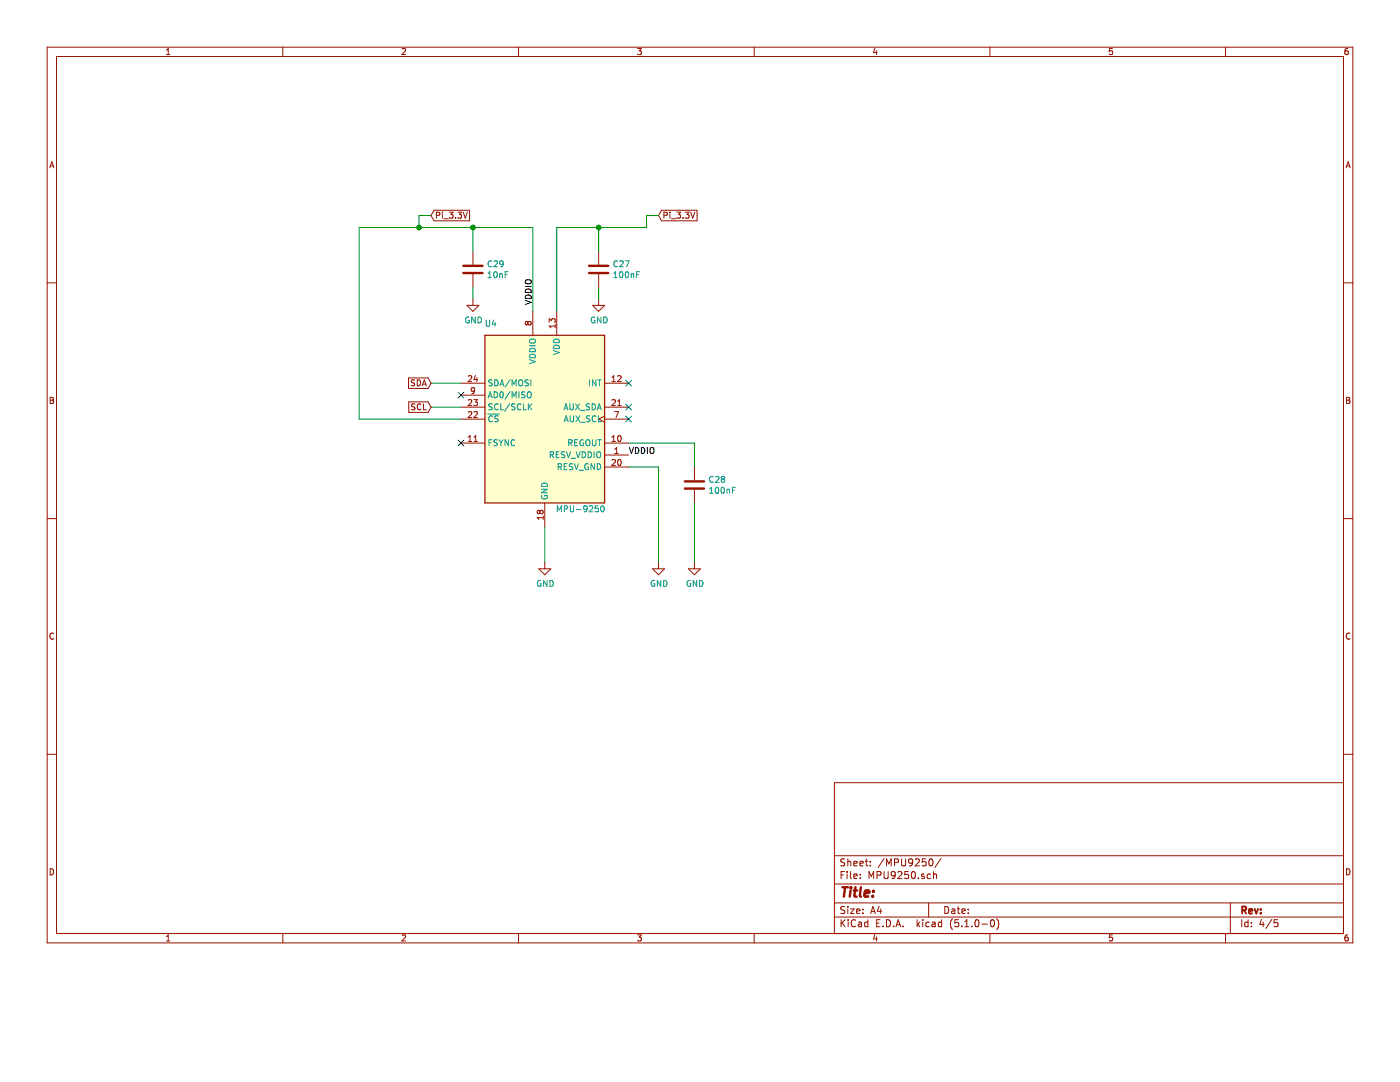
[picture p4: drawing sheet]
<svg xmlns="http://www.w3.org/2000/svg" width="279mm" height="216mm" viewBox="0 0 279 216" stroke-linecap="round" stroke-linejoin="round" font-family="sans-serif">
<g fill="none" stroke="#009300" stroke-width=".2">
<path d="M86 43h-2.4v2.4M94.4 45.4v4.8M94.4 57.3v2.4M119.5 45.4v4.8M119.5 57.3v2.4M131.4 43h-2.4v2.4h-17.9v16.7M86 76.5h6M106.3 62.1v-16.7h-34.6v38.2h20.3M86 81.2h6M125.4 93.2h6v19.1M125.4 88.4h13.2v4.8M108.7 105.1v7.2"/>
<path d="M138.6 100.4v11.9"/>
</g>
<g fill="none" stroke="#981200" stroke-width=".2">
<path d="M9.4 9.4h260.6v178.7h-260.6zM11.3 11.3h256.8v175h-256.8zM33.2 10.9h.7M33.2 10l.4-.3v1.2M56.4 9.4v1.9M80.2 9.8l.5-.1 .2 .3-.7 .9h.7M103.5 9.4v1.9M127.2 9.7h.8l-.4 .4 .3 .2v.5l-.1 .1-.6-.1M150.5 9.4v1.9M174.6 9.6l-.3 .9h.8M174.9 10.1v.8M197.6 9.4v1.9"/>
<path d="M222 9.7h-.6v.6l.6-.1v.6l-.2 .1-.4-.1M244.6 9.4v1.9M269 9.7h-.4l-.1 .3-.1 .7 .2 .2 .4-.1v-.6l-.4-.1-.2 .3M9.9 33.5l.4-1.2 .5 1.2M10 33.1h.6M268.6 33.5l.5-1.2 .4 1.2M268.7 33.1h.6M9.4 56.4h1.9M86.6 42h7.1v2.1h-7.1l-.6-1.1zM87.1 43l.6-.1v-.4l-.6-.2v1.2M88.3 42.3v.2M88.3 42.7v.8"/>
<path d="M88.6 43.7h.9M89.7 42.3h.7l-.4 .5 .3 .1 .1 .4-.2 .2-.5-.1M90.9 43.4v.1M91.4 42.3h.7l-.4 .5 .4 .1v.5l-.2 .1-.5-.1M92.4 42.3l.5 1.2 .4-1.2M94.4 50.2v2.6M94.4 54.7v2.6M94.4 59.7v1.2M119.5 50.2v2.6M119.5 54.7v2.6M119.5 59.7v1.2M132 42h7.1v2.1h-7.1l-.6-1.1z"/>
<path d="M132.5 43l.6-.1v-.4l-.6-.2v1.2M133.7 42.3v.2M133.7 42.7v.8M134 43.7h.9M135.1 42.3h.7l-.4 .5 .3 .1 .1 .4-.2 .2-.5-.1M136.3 43.4v.1M136.8 42.3h.7l-.4 .5 .4 .1v.5l-.2 .1-.5-.1M137.8 42.3l.5 1.2 .4-1.2M268.1 56.4h1.9M10 79.3h.4l.3 .2-.3 .4 .3 .2-.2 .4h-.5zM10 79.9h.4M81.5 75.4h3.9l.6 1.1-.6 1h-3.9z"/>
<path d="M82.7 75.9l-.4-.1-.2 .1 .1 .4 .5 .2v.3l-.2 .2-.4-.1M83.3 75.8a.6 .6 0 0 1 .6 .6 .6 .6 0 0 1-.6 .6zM84.3 77l.4-1.2 .4 1.2M84.4 76.7h.6M92 76.5h4.8M92 78.9h4.8M93.2 60.9h2.4l-1.2 1.2zM93.5 75.1l.4-.1 .2 .3-.7 .9h.7M93.5 79.9l.4-.2 .2 .4-.7 .8h.7M94.6 79.7h.7l-.4 .5 .3 .1 .1 .4-.2 .2-.5-.1M94.7 77.9l-.2 .2-.4-.1-.1-.1 .1-.4 .4-.2 .2 .3-.1 .8-.5 .1M94.9 74.9l-.3 .8h.7"/>
<path d="M95.2 75.4v.8M105.4 64.4l-.3-.2-.3 .2v.2l.3 .3 .3-.3M105.4 64.4l.2-.2h.2l.2 .2v.3l-.2 .2h-.2l-.2-.3M105.4 64.4v.2M106.3 62.1v4.8M109.6 64.3v-.7l.5 .4 .1-.3 .4-.1 .2 .2-.1 .5M110.8 64.7v.7M110.8 65.1h-1.2l.3 .3M111.1 62.1v4.8M118.3 60.9h2.4l-1.2 1.2zM120.7 76.5h4.7M122.1 75.3l.4-.3v1.2"/>
<path d="M122.1 76.2h.7M122.1 79.9l.5-.2 .2 .4-.7 .8h.7M123.3 75.1l.4-.1 .3 .3-.8 .9h.8M268.7 79.3h.4l.3 .2-.3 .4 .3 .2-.2 .4h-.5zM268.7 79.9h.4M81.6 80.2h3.8l.6 1-.6 1.1h-3.8zM82.8 80.6h-.5l-.1 .1v.3l.5 .3 .1 .3-.2 .2-.5-.1M84 80.7a.53 .53 0 0 0-.7 .1 .53 .53 0 0 0 0 .7l.4 .3 .3-.2M84.5 80.6v1.2h.6M92 88.4h4.8M92 81.2h4.8M92 83.6h4.8"/>
<path d="M93.5 88.1h.6M93.5 87.2l.3-.3v1.2M93.5 82.2l.4-.1 .2 .4-.7 .8h.7M94.6 88.1h.7M94.6 87.2l.3-.3v1.2M94.6 82.2l.5-.1 .2 .4-.7 .8h.7M120.7 90.8h4.7M120.7 88.4h4.7M120.7 93.2h4.7M120.7 81.2h4.7M120.7 83.6h4.7M120.7 83l-1.2 .6 1.2 .6"/>
<path d="M122.1 88.1h.7M122.1 87.2l.4-.3v1.2M122.1 91.8l.5-.1 .2 .3-.7 .9h.7M122.7 82.1h.7l-.5 1.2M122.7 90.5h.7M122.7 89.6l.4-.3v1.2M123.3 80.9h.7M123.3 80.1l.3-.4v1.2M123.4 87l.2-.1a.63 .63 0 0 1 .4 .6 .63 .63 0 0 1-.4 .6l-.3-.5zM123.4 91.8l.2-.1a.63 .63 0 0 1 .4 .6 .63 .63 0 0 1-.4 .6l-.3-.5zM138.6 93.2v2.6M138.6 97.7v2.7"/>
<path d="M9.4 103.5h1.9M107.5 113.5h2.4l-1.2 1.2zM107.7 102.1l.3-.3h.2l.2 .3v.3l-.2 .1h-.4l-.1-.2M107.7 102.1l-.2-.3-.3 .3 .1 .4h.3l.1-.2M107.7 102.1v.2M108.4 103v.7M108.4 103.3h-1.2l.3 .4M108.7 100.4v4.7M108.7 112.3v1.2M130.2 113.5h2.4l-1.2 1.2zM131.4 112.3v1.2M137.4 113.5h2.4l-1.2 1.2z"/>
<path d="M138.6 112.3v1.2M268.1 103.5h1.9M10.7 126.4a.54 .54 0 0 0-.7 .5 .54 .54 0 0 0 .7 .5M269.4 126.4a.54 .54 0 0 0-.7 .5 .54 .54 0 0 0 .7 .5M9.4 150.5h1.9M268.1 156.2h-101.6v30.1M268.1 150.5h1.9M10 173.4a.62 .62 0 0 1 .7 .6 .62 .62 0 0 1-.7 .6zM166.5 176.4h101.6M166.5 170.8h101.6M167.9 174.6h.4M168.5 173.9h-.6v1.4"/>
<path d="M168.6 171.4h-.5l-.3 .2 .1 .4 .6 .3v.4l-.2 .1-.5-.1M169.1 173.9v.1M169.1 174.4v.9M169.2 171.4v1.4M169.2 172l.2-.1h.3l.1 .9M169.7 173.9v1.2l.2 .2M170.4 174.9l.7-.2-.1-.2-.4-.1-.2 .2 .1 .6h.5M170.4 172.3l.7-.1-.1-.3h-.4l-.2 .1 .1 .7h.5M171.6 172.3l.7-.1-.1-.3h-.4l-.2 .1 .1 .7h.5M171.7 175.2v.1M171.7 174.5v.1M172.7 171.9h.5"/>
<path d="M172.9 171.4v1.2l.3 .2M173.4 175.3v-1.4l.5 1 .5-1v1.4M173.7 171.9v.1M173.7 172.7v.1M175 174.6h.7l.1-.2v-.4l-.2-.1h-.6v1.4M176.4 173.9v1.2l.3 .2h.3l.3-.2v-1.2M176.4 171.3l-1.2 1.8M176.9 172.8v-1.4l.5 1 .4-1v1.4M178.5 172.1l.7-.1 .1-.1v-.4l-.2-.1h-.6v1.4M178.7 174.5l-.3 .3h-.3l-.3-.3 .2-.5 .4-.1 .2 .1a1.12 1.12 0 0 1-.2 1.2l-.4 .1M179.2 174l.5-.1 .3 .4-.9 1h.9M179.9 171.4v1.1l.3 .3h.3l.2-.3v-1.1"/>
<path d="M181.3 173.9h-.7l-.1 .7 .7-.1 .1 .2v.5l-.2 .1-.6-.1M182 174l.3-.1a.8 .8 0 0 1-.1 1.4l-.2-.1-.1-.4zM182.1 172l-.2 .3-.4-.1-.2-.2v-.4l.3-.2h.3l.2 .2a.95 .95 0 0 1-.4 1.2h-.2M182.7 171.5l.5-.1 .3 .4-.9 1h.9M183.3 175.2v.1M184.4 174.5l-.3-.1-.2 .2 .1 .2 .4 .1v.3h-.5M184.8 171.4h-.7l-.1 .6h.7l.1 .7-.2 .1-.6-.1M185.5 171.5l.2-.1a.75 .75 0 0 1 .5 .7 .75 .75 0 0 1-.5 .7l-.2-.1-.1-.4zM185.7 174.5l-.4-.1-.3 .2 .2 .6h.5M186.3 174.5l.2-.1 .4 .1v.8M186.3 173.9v1.4M187.8 171.3l-1.2 1.8"/>
<path d="M268.7 173.4a.62 .62 0 0 1 .7 .6 .62 .62 0 0 1-.7 .6zM33.2 186.9l.4-.4v1.3M33.2 187.8h.7M56.4 186.3v1.8M80.2 186.6l.5-.1 .2 .4-.7 .9h.7M103.5 186.3v1.8M127.2 186.5h.8l-.4 .5 .3 .1v.5l-.1 .2-.6-.2M150.5 186.3v1.8M166.5 183h101.6M166.5 180.2h101.6M167.9 183.5v1.4M168.1 184.1l.5 .8"/>
<path d="M168.6 181l-.5-.1-.3 .2 .1 .4 .6 .3v.4l-.2 .1-.5-.1M168.6 183.5l-.7 .8M169.2 180.9v.1M169.2 181.4v.9M169.3 183.5v.2M169.3 184v.9M169.7 181.4h.8l-.8 .9h.8M170.7 183.7a.56 .56 0 0 0-.7-.1 .56 .56 0 0 0-.1 .7 .53 .53 0 0 0 .2 .6 .53 .53 0 0 0 .6-.1M170.9 181.8l.7-.1-.1-.3h-.4l-.2 .2 .1 .6h.5M171.3 184.1h.6v.8M171.9 184.3l-.4 .1-.2 .2 .2 .3 .4-.1M172.2 182.2v.1"/>
<path d="M172.2 181.4v.2M173.2 184.1l-.4-.1-.3 .3 .1 .5 .2 .1 .4-.1M173.2 183.5v1.4M173.8 182.3l.4-1.4 .5 1.4M173.9 181.9h.7M174.6 186.5l-.3 .9h.8M174.9 187v.8M175 184.2h.4M175.4 180.8l-.3 1h.9M175.6 183.5h-.6v1.4h.6M175.8 181.4v.9M176.2 184.8v.1"/>
<path d="M176.9 183.5a.71 .71 0 0 1 .8 .7 .71 .71 0 0 1-.8 .7zM178.3 184.8v.1M178.8 184.9l.5-1.4 .4 1.4M178.9 184.5h.7M180.2 184.8v.1M183 183.5v1.4M183.2 184.4l.4 .5M183.6 184l-.6 .5M184.2 183.5v.2M184.2 184v.9M185.3 180.2v2.8M185.4 184.1l-.4-.1-.2 .3v.5l.2 .1 .4-.1"/>
<path d="M186 184.1h.6v.8M186.6 184.3l-.6 .3 .2 .3 .4-.1M187.9 184.1l-.4-.1-.2 .3v.5l.2 .1 .4-.1M187.9 183.5v1.4M188.6 180.9a.71 .71 0 0 1 .7 .7 .71 .71 0 0 1-.7 .7zM190 181.4h.5l.1 .9M190.1 183.3a1.61 1.61 0 0 0 0 2.2M190.6 181.7l-.5 .1-.2 .2 .2 .3 .5-.1M191 181.4h.6M191.2 180.9v1.2l.4 .2M191.3 183.5h-.7l-.1 .7 .7-.1 .1 .2v.5l-.2 .1-.6-.1M191.9 184.8v.1"/>
<path d="M192 181.8l.6-.1v-.3h-.4l-.2 .2v.6h.6M192.5 184.9h.9M192.5 183.9l.4-.4v1.4M193.2 182.2v.1M193.2 181.4v.2M194 184.8v.1M194.7 183.7l.3-.2a.8 .8 0 0 1-.1 1.4l-.2-.1-.1-.4zM196 184.4h1.1M197.6 186.3v1.8M197.8 183.6l.2-.1a.75 .75 0 0 1 .5 .7 .75 .75 0 0 1-.5 .7 .94 .94 0 0 1-.2-1.3zM198.9 183.3a1.61 1.61 0 0 1 0 2.2M222 186.5h-.6v.6l.6-.1v.6l-.2 .2-.4-.2"/>
<path d="M244.6 186.3v1.8M245.5 180.2v6.1M247.8 183.5v1.4M249.1 184.1l-.4-.1-.3 .3 .1 .5h.6M249.1 183.5v1.4M249.7 184.8v.1M249.7 184.1v.1M251.8 183.4l-.4 1.1h.9M252.1 184v.9M253.8 183.4l-1.2 1.9M255 183.5h-.7l-.1 .7 .7-.1 .2 .2-.1 .5-.2 .1-.6-.1M269 186.5l-.4 .1-.1 .2-.1 .7 .2 .3 .4-.2v-.6h-.4l-.2 .2"/>
</g>
<g fill="none" stroke="#009596" stroke-width=".2">
<path d="M97.4 55.4h.7M97.4 54.6l.4-.4v1.2M98.1 52.2a.53 .53 0 0 0-.7 .4 .53 .53 0 0 0 .7 .5M98.6 52.2l.4-.2 .3 .4-.8 .8h.8M98.7 54.3l.1-.1a.63 .63 0 0 1 .5 .6 .63 .63 0 0 1-.5 .6l-.3-.4zM99.7 54.7h.5v.7M99.7 54.6v.8M100.3 52.1l-.3-.1-.2 .2-.1 .4 .3 .2 .3-.1 .1-.1M100.3 52.1l.1 .1M100.4 52.2v.8l-.2 .2h-.3M100.8 54.8h.4M101.4 54.2h-.6v1.2"/>
<path d="M122.5 55.4h.7M122.5 54.6l.3-.4v1.2M123.2 52.2a.53 .53 0 0 0-.7 .4 .53 .53 0 0 0 .7 .5M123.7 52.2l.4-.2 .3 .4-.8 .8h.8M123.8 54.3l.1-.1a.63 .63 0 0 1 .4 .6 .63 .63 0 0 1-.4 .6l-.3-.4zM124.8 52h.8l-.5 1.2M124.9 54.3l.2-.1a.65 .65 0 0 1 .4 .6 .65 .65 0 0 1-.4 .6l-.3-.4zM126 54.7h.4l.1 .7M126 54.6v.8M127 54.8h.5M127.6 54.2h-.6v1.2M93.6 63.3a.55 .55 0 0 0-.7 .6 .55 .55 0 0 0 .7 .5v-.5h-.2"/>
<path d="M94.8 63.2v1.2l-.7-1.2v1.2M95.4 63.2a.6 .6 0 0 1 .7 .6 .6 .6 0 0 1-.7 .6zM97 63.9v1l.3 .2 .3-.1 .1-.1v-1M97.4 79.4l.4-1.2 .4 1.2M97.5 79h.6M98.2 75.9l-.4-.1-.2 .1v.3l.5 .3 .1 .3-.2 .2-.5-.1M98.5 63.8l-.3 .9h.8M98.6 78.2a.6 .6 0 0 1 .7 .6 .6 .6 0 0 1-.7 .6zM98.7 75.8a.6 .6 0 0 1 .7 .6 .6 .6 0 0 1-.7 .6zM98.8 64.3v.8M99.8 77l.4-1.2 .3 1.2M99.9 78.3l.1-.1a.65 .65 0 0 1 .4 .6 .65 .65 0 0 1-.4 .6l-.2-.5z"/>
<path d="M99.9 76.7h.5M101.8 75.7l-1 1.6M101.8 78.1l-1 1.6M102.2 77v-1.2l.4 .9 .4-.9v1.2M102.2 79.4v-1.2l.4 .8 .4-.8v1.2M103.6 76l.2-.2a.41 .41 0 0 1 .5 .4v.6l-.5 .2-.2-.2zM103.6 78.2v1.2M104.8 78.3l-.5-.1-.2 .1v.3l.6 .3 .1 .3-.3 .2-.4-.1M105.3 78.4l.2-.2a.42 .42 0 0 1 .5 .4l-.1 .7h-.5a.87 .87 0 0 1-.1-.9zM105.4 75.9l-.4-.1-.2 .2 .1 .3 .5 .2v.4h-.6M105.7 71.8l1.2 .4-1.2 .4M105.7 69h1.2"/>
<path d="M105.8 67.7h.9l.2 .3-.2 .4-.6 .1a.41 .41 0 0 1-.4-.5zM105.8 70.8a.63 .63 0 0 1 .7-.1 .63 .63 0 0 1 .4 .7h-1.2zM105.8 69.6a.63 .63 0 0 1 .7-.1 .63 .63 0 0 1 .4 .7h-1.2zM105.9 75.8v1.2M110.4 69.9l1.2 .4-1.2 .5M110.6 69a.62 .62 0 0 1 .7-.1 .62 .62 0 0 1 .3 .7h-1.2zM110.6 67.8a.62 .62 0 0 1 .7-.1 .62 .62 0 0 1 .3 .7h-1.2zM117.7 75.8v1.2M118.7 63.3a.55 .55 0 0 0-.7 .6 .55 .55 0 0 0 .7 .5v-.5h-.2M118.9 75.8v1.2l-.7-1.2v1.2M119.3 75.8h.7M119.6 75.8v1.2"/>
<path d="M119.9 63.2v1.2l-.7-1.2v1.2M120.5 63.2a.6 .6 0 0 1 .7 .6 .6 .6 0 0 1-.7 .6zM97.3 82.6h2.3M97.6 88.3h.4M98.2 87.7h-.6v1.2M98.2 80.6h-.4l-.2 .1v.3l.5 .3 .1 .3-.2 .2-.5-.1M98.3 83.1a.53 .53 0 0 0-.8 .5 .53 .53 0 0 0 .8 .4M99.2 87.8l-.4-.1-.2 .2v.3l.5 .2 .1 .3-.2 .2h-.4M99.4 80.7a.53 .53 0 0 0-.7 .1 .53 .53 0 0 0 0 .7l.4 .3 .3-.2M99.4 83h-.4l-.2 .1v.3l.5 .3 .1 .2-.2 .3-.5-.1M99.6 87.7l.4 .7M99.9 80.6v1.2h.6"/>
<path d="M100 88.4v.5M100.4 87.7l-.4 .7M101.5 87.7v1.2l-.7-1.2v1.2M101.7 80.5l-1 1.6M102.7 87.9a.54 .54 0 0 0-.7 .4 .54 .54 0 0 0 .7 .6v-.1M102.8 80.6h-.5l-.2 .1 .1 .4 .5 .2 .1 .3-.2 .2-.5-.1M104 80.7a.53 .53 0 0 0-.8 .5 .53 .53 0 0 0 .8 .4M104.5 80.6v1.2h.5M105.4 80.6v1.2M105.6 81.1l.5 .7M106.1 80.6l-.7 .7M108.1 97.6h1.1l-1.1 .7h1.1"/>
<path d="M108.1 98.9a.54 .54 0 0 0 .6 .7 .54 .54 0 0 0 .4-.8h-.4v.3M108.2 96.5a.63 .63 0 0 1 .7-.1 .63 .63 0 0 1 .3 .7h-1.1zM109.8 90.8l.6-.1v-.4l-.6-.2v1.2M110.1 90.8l.4 .5M111 90.7h.4M111.4 93.1h.6l.1-.2-.1-.3-.6-.1v1.2M111.6 90.1h-.6v1.2h.6M111.7 93.1l.4 .6M112.5 81.8l.4-1.2 .4 1.2M112.6 93.1h.4M112.6 84.2l.4-1.2 .4 1.2M112.7 81.4h.5"/>
<path d="M112.7 90.2l-.4-.1-.3 .3 .1 .3 .6 .2v.3l-.7 .1M112.7 83.8h.6M113 90.1l.5 1.2 .4-1.2M113.2 92.5h-.6v1.2h.6M113.5 88.4l.6-.1v-.4l-.6-.2v1.2M113.7 80.6v1l.3 .2 .3-.1 .1-.1v-1M113.8 88.4l.4 .5M113.8 83v.9l.2 .3 .4-.1 .1-.2v-.9M114 91.4h.9M114.3 92.6l-.4-.1-.2 .1v.4l.5 .2 .1 .3-.2 .2h-.5M114.6 92.5l.5 1.2 .3-1.2M114.7 88.3h.4"/>
<path d="M114.9 80.6l.8 1.2M114.9 83l.8 1.2M115 90.1l.4 1.2 .4-1.2M115.3 87.7h-.6v1.2h.6M115.6 93.8h.9M115.7 80.6l-.8 1.2M115.7 83l-.8 1.2M115.8 81.9h.9M115.9 84.3h.9M116.2 90.1a.6 .6 0 0 1 .7 .6 .6 .6 0 0 1-.7 .6zM116.4 87.8a.54 .54 0 0 0-.7 .5 .54 .54 0 0 0 .8 .5v-.4h-.3M117 87.9l.2-.2 .3 .1a.73 .73 0 0 1-.1 1.1l-.4-.1z"/>
<path d="M117.4 90.1a.6 .6 0 0 1 .7 .6 .6 .6 0 0 1-.7 .6zM117.4 92.6a.55 .55 0 0 0-.7 .5 .55 .55 0 0 0 .7 .6v-.5h-.2M117.7 80.6h-.5l-.2 .1 .1 .4 .5 .2 .1 .3-.3 .2-.4-.1M117.7 83h-.4l-.2 .1v.3l.5 .3 .1 .2-.2 .3-.5-.1M118.2 80.6a.6 .6 0 0 1 .7 .6 .6 .6 0 0 1-.7 .6zM118.2 87.7v1l.2 .2h.4l.1-.2v-1M118.6 90.1v1.2M118.6 92.5v1.2l-.7-1.2v1.2M118.9 83.1a.53 .53 0 0 0-.7 .1 .53 .53 0 0 0 0 .7l.4 .3 .3-.2M119.1 90.3l.3-.2a.41 .41 0 0 1 .5 .4l-.1 .7-.4 .1-.3-.1zM119.2 92.5a.6 .6 0 0 1 .7 .6 .6 .6 0 0 1-.7 .6zM119.2 81.8l.4-1.2 .4 1.2"/>
<path d="M119.3 87.7h.7M119.3 81.4h.6M119.4 83v1.2h.6M119.6 87.7v1.2M141.6 98.4h.7M141.6 97.6l.4-.4v1.2M142.3 95.2a.53 .53 0 0 0-.7 .5 .53 .53 0 0 0 .7 .4M142.8 95.2l.4-.1 .3 .3-.8 .8h.8M142.9 97.3l.1-.1a.63 .63 0 0 1 .5 .6 .63 .63 0 0 1-.5 .6l-.3-.4zM144 97.3l.2-.1a.65 .65 0 0 1 .4 .6 .65 .65 0 0 1-.4 .6l-.3-.4zM144.2 95.6l-.3 .2 .1 .3 .2 .1h.3l.1-.2v-.2l-.2-.2M144.2 95.6l-.3-.3 .3-.2h.2l.2 .2-.2 .3"/>
<path d="M144.2 95.6h.2M145.1 97.6v.8M145.1 97.8l.4-.1 .1 .7M146.2 97.8h.4M146.7 97.2h-.5v1.2M107.9 115.9a.55 .55 0 0 0-.7 .5 .55 .55 0 0 0 .7 .6l.1-.5h-.3M109.2 115.8v1.2l-.7-1.2v1.2M109.7 115.8a.6 .6 0 0 1 .7 .6 .6 .6 0 0 1-.7 .6zM111.2 102.1v-1.2l.4 .9 .4-.9v1.2M112.6 101.6l.6-.1v-.4l-.6-.2v1.2M113.8 100.9v1l.2 .2h.3l.2-.2v-1M115.1 101.7h.9"/>
<path d="M117.2 101.5l-.3 .2-.3-.1-.1-.5 .4-.2 .3 .3-.1 .6-.2 .3h-.3M117.6 101.1l.5-.2 .2 .4-.7 .8h.7M119.4 100.9h-.6v.6l.1-.1 .4 .1 .1 .5-.2 .1-.4-.1M120 101.1l.2-.2a.63 .63 0 0 1 .4 .6 .63 .63 0 0 1-.4 .6l-.3-.4zM130.6 115.9a.55 .55 0 0 0-.7 .5 .55 .55 0 0 0 .7 .6l.1-.5h-.3M131.9 115.8v1.2l-.7-1.2v1.2M132.4 115.8a.6 .6 0 0 1 .7 .6 .6 .6 0 0 1-.7 .6zM137.8 115.9a.55 .55 0 0 0-.7 .5 .55 .55 0 0 0 .7 .6v-.5h-.2M139 115.8v1.2l-.7-1.2v1.2M139.6 115.8a.6 .6 0 0 1 .7 .6 .6 .6 0 0 1-.7 .6z"/>
</g>
<g fill="none" stroke="#981200" stroke-width=".48">
<path d="M92.5 54.5h3.8M92.5 53h3.8M117.6 54.5h3.8M117.6 53h3.8M136.7 97.5h3.8M136.7 96.1h3.8M168.1 177h1.1M168.6 177l-.2 1.9M169.7 177.7l-.1 1.2M169.8 177v.2M169.8 177l.1 .1-.1 .1M170.4 177.7h.7"/>
<path d="M170.7 177l-.2 1.7 .1 .1 .3 .1M171.8 177l-.2 1.7 .2 .2M172.5 178.3l1-.2-.1-.3-.5-.1-.3 .2v.9h.7M174.2 178.8v.1M174.3 177.8h.1l-.1 .1M174.3 177.8v.1"/>
</g>
<path d="M96.8 66.9h23.9v33.5h-23.9z" fill-rule="evenodd" fill="#fffecd" stroke="#fffecd" stroke-width=".24"/>
<path d="M96.8 66.9h23.9v33.5h-23.9z" fill="none" stroke="#981200" stroke-width=".24"/>
<path d="M91.4 78.3l1.2 1.1M92.6 78.3l-1.2 1.1M124.9 75.9l1.1 1.1M126 75.9l-1.1 1.1M91.4 87.8l1.2 1.2M92.6 87.8l-1.2 1.2M124.9 80.7l1.1 1.1M124.9 83.1l1.1 1.1M126 80.7l-1.1 1.1M126 83.1l-1.1 1.1" fill="none" stroke="#011996" stroke-width=".2"/>
<path d="M104.8 59.9l1.2 .4-1.2 .4M104.8 57.2h1.2M105 59a.63 .63 0 0 1 .7-.1 .63 .63 0 0 1 .3 .6h-1.2zM105 55.9h.9l.1 .2-.1 .5h-.7a.41 .41 0 0 1-.4-.5zM105 57.8a.63 .63 0 0 1 .7-.1 .63 .63 0 0 1 .3 .7h-1.2zM125.6 89.3l.4 1.2 .4-1.2M126.8 89.3a.6 .6 0 0 1 .7 .6 .6 .6 0 0 1-.7 .6zM128 89.3a.6 .6 0 0 1 .7 .6 .6 .6 0 0 1-.7 .6zM129.2 89.3v1.2M129.8 89.5l.2-.2a.41 .41 0 0 1 .5 .4v.6l-.5 .2-.2-.2z" fill="none" stroke="#000" stroke-width=".2"/>
<g fill="#009300" stroke="#009300" stroke-width=".2">
<circle cx="94.4" cy="45.4" r=".48"/>
<circle cx="119.5" cy="45.4" r=".48"/>
<circle cx="83.6" cy="45.4" r=".48"/>
</g>
<path d="M247.9 181.6h.7l.1-.2-.1-.4-.1-.1h-.6v1.4M248.2 181.6l.5 .7M249.3 181.8l.6-.1v-.3h-.4l-.2 .2v.6h.6M250.4 181.4l.3 .9 .4-.9M251.6 182.2v.1M251.6 181.4v.2" fill="none" stroke="#981200" stroke-width=".36"/>
</svg>
